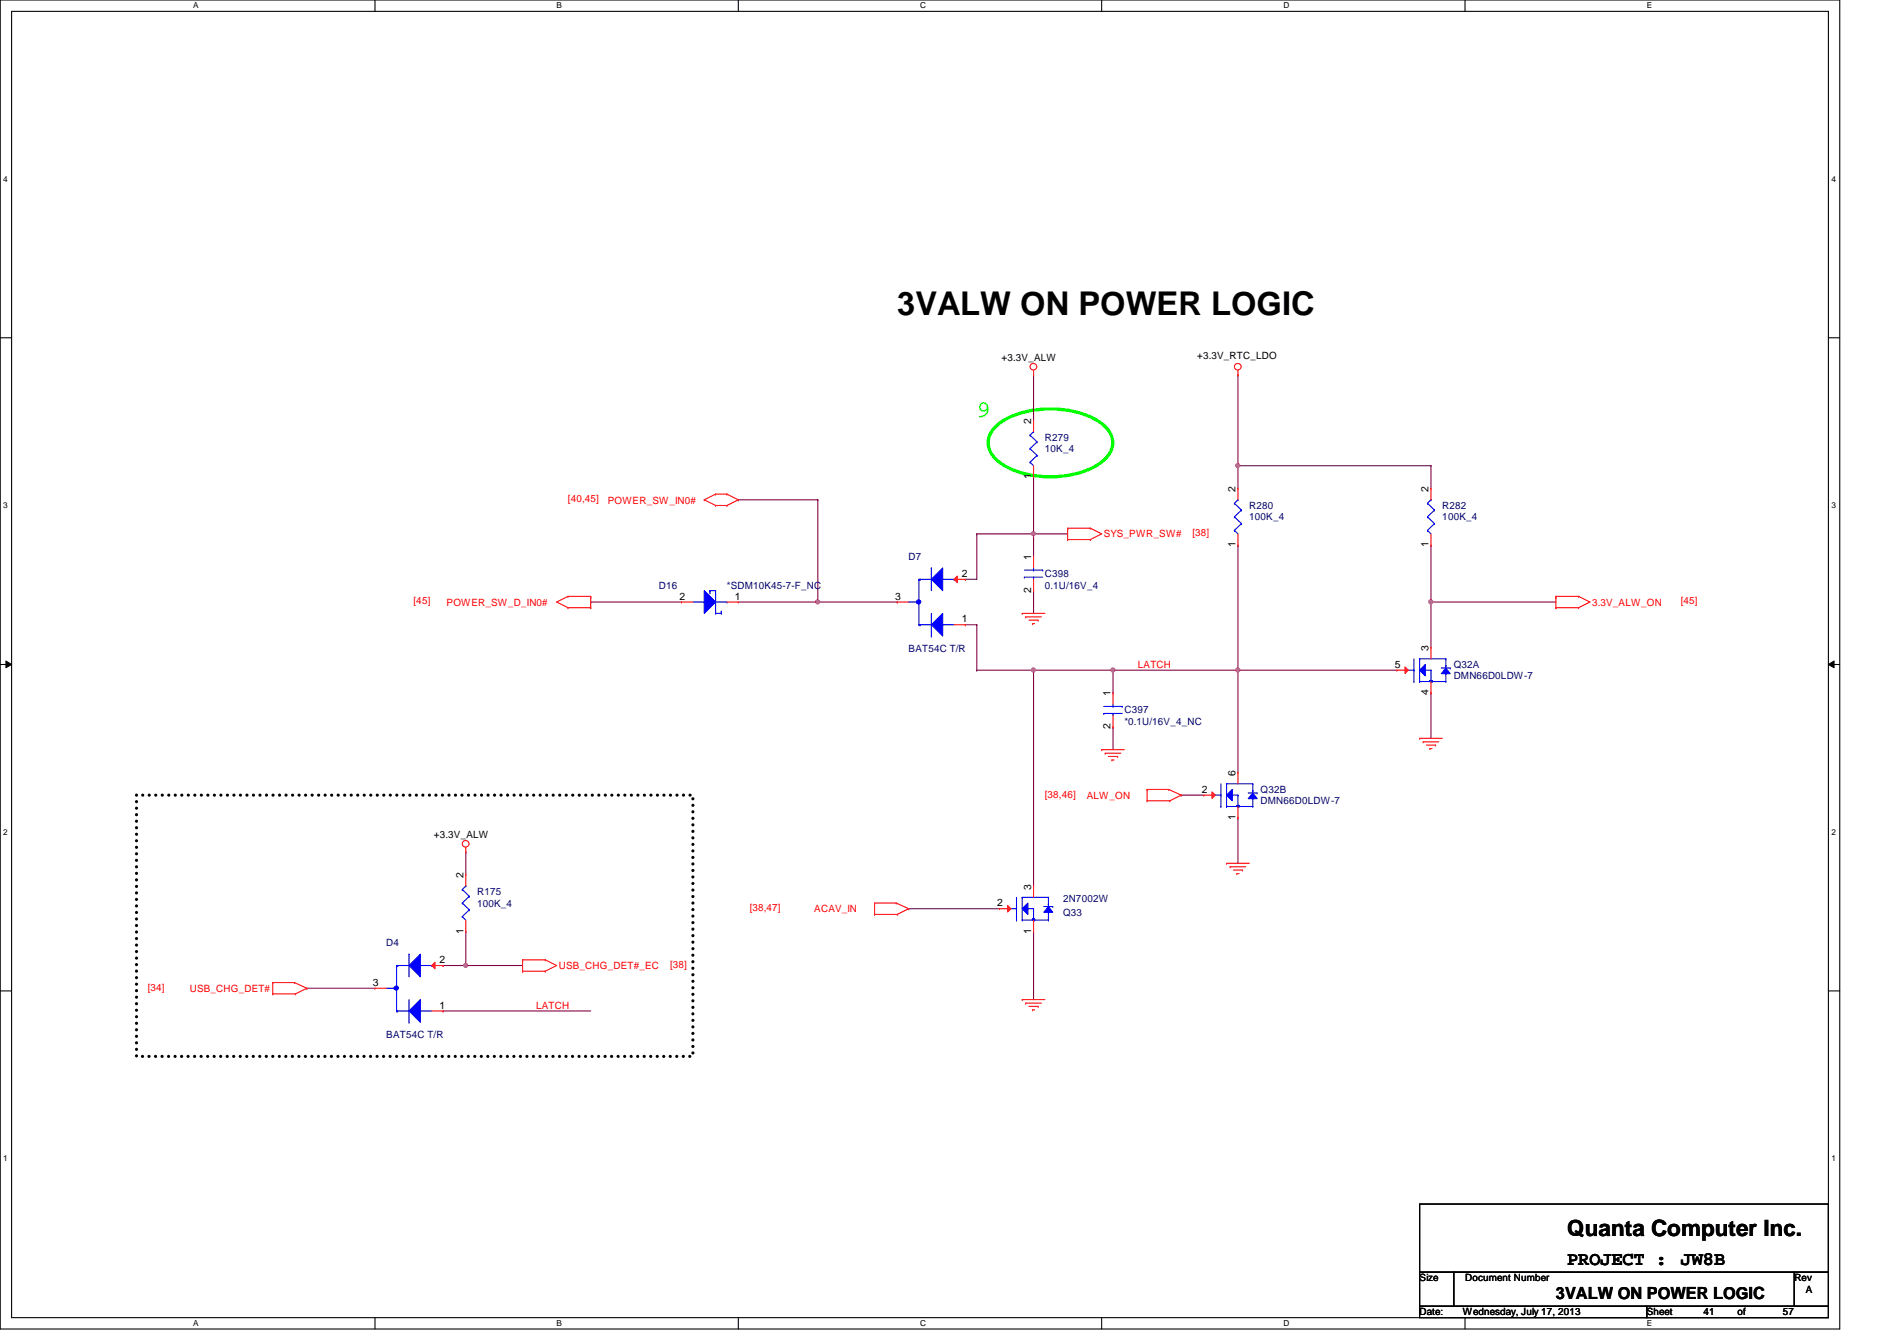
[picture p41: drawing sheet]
<svg xmlns="http://www.w3.org/2000/svg" width="297mm" height="210mm" viewBox="0 0 297 210" stroke-linecap="round" stroke-linejoin="round" font-family="sans-serif">
<defs><g id="words">
<text font-size="5.1" x="140.5" y="49.2">3VALW ON POWER LOGIC</text>
<text font-size="3.7" fill="#0f0" x="152.9" y="65.2">9</text>
<text font-size="3.5" x="245.4" y="193.5">Quanta Computer Inc.</text>
<g font-size="3">
<text x="245.4" y="198.1">PROJECT :</text>
<text x="263.2" y="198.1">JW8B</text>
</g>
<text font-size="2.6" x="243.6" y="203.3">3VALW ON POWER LOGIC</text>
<g font-size="1.6">
<text x="156.8" y="56.6">+3.3V_ALW</text>
<text x="187.4" y="56.2">+3.3V_RTC_LDO</text>
<text x="161.5" y="66.3" transform="rotate(-90 161.5 66.3)">2</text>
<text x="161.5" y="75" transform="rotate(-90 161.5 75)">1</text>
<text x="193.5" y="77" transform="rotate(-90 193.5 77)">2</text>
<text x="223.7" y="77" transform="rotate(-90 223.7 77)">2</text>
<text x="161.5" y="87.7" transform="rotate(-90 161.5 87.7)">1</text>
<text x="193.5" y="85.7" transform="rotate(-90 193.5 85.7)">1</text>
<text x="223.7" y="85.7" transform="rotate(-90 223.7 85.7)">1</text>
<text x="106.4" y="93.9">2</text>
<text x="115.1" y="93.9">1</text>
<text x="140.2" y="93.9">3</text>
<text x="150.6" y="90.3">2</text>
<text x="161.5" y="92.8" transform="rotate(-90 161.5 92.8)">2</text>
<text x="150.6" y="97.4">1</text>
<text x="223.7" y="101.9" transform="rotate(-90 223.7 101.9)">3</text>
<text x="218.4" y="104.5">5</text>
<text x="173.9" y="109" transform="rotate(-90 173.9 109)">1</text>
<text x="223.7" y="108.8" transform="rotate(-90 223.7 108.8)">4</text>
<text x="173.9" y="114.1" transform="rotate(-90 173.9 114.1)">2</text>
<text x="188.2" y="124.1">2</text>
<text x="193.5" y="121.5" transform="rotate(-90 193.5 121.5)">6</text>
<text x="67.9" y="131.2">+3.3V_ALW</text>
<text x="193.5" y="128.4" transform="rotate(-90 193.5 128.4)">1</text>
<text x="72.6" y="137.5" transform="rotate(-90 72.6 137.5)">2</text>
<text x="156.2" y="141.9">2</text>
<text x="161.5" y="139.2" transform="rotate(-90 161.5 139.2)">3</text>
<text x="72.6" y="146.1" transform="rotate(-90 72.6 146.1)">1</text>
<text x="161.5" y="146.1" transform="rotate(-90 161.5 146.1)">1</text>
<text x="58.4" y="154.3">3</text>
<text x="68.8" y="150.7">2</text>
<text x="68.8" y="157.9">1</text>
<text x="222.3" y="200.6">Size</text>
<text x="229.4" y="200.6">Document Number</text>
<text x="281" y="200.6">Rev</text>
<text x="282.7" y="202.4">A</text>
<text x="222.3" y="205.9">Date:</text>
<text x="229.1" y="205.9">Wednesday, July 17, 2013</text>
<text x="257.8" y="205.9">Sheet</text>
<text x="266.7" y="205.9">41</text>
<text x="272.1" y="205.9">of</text>
<text x="279.2" y="205.9">57</text>
</g>
<g font-size="1.6" fill="#000080">
<text x="163.6" y="69">R279</text>
<text x="163.6" y="70.8">10K_4</text>
<text x="195.6" y="79.7">R280</text>
<text x="195.6" y="81.4">100K_4</text>
<text x="225.8" y="79.7">R282</text>
<text x="225.8" y="81.4">100K_4</text>
<text x="142.3" y="87.7">D7</text>
<text x="103.2" y="92.1">D16</text>
<text x="113.8" y="92.1">*SDM10K45-7-F_NC</text>
<text x="163.6" y="90.3">C398</text>
<text x="163.6" y="92.1">0.1U/16V_4</text>
<text x="142.3" y="102.1">BAT54C T/R</text>
<text x="227.6" y="104.6">Q32A</text>
<text x="227.6" y="106.3">DMN66D0LDW-7</text>
<text x="176.1" y="111.7">C397</text>
<text x="176.1" y="113.5">*0.1U/16V_4_NC</text>
<text x="197.4" y="124.1">Q32B</text>
<text x="197.4" y="125.9">DMN66D0LDW-7</text>
<text x="74.7" y="140.1">R175</text>
<text x="74.7" y="141.9">100K_4</text>
<text x="166.5" y="143.3">Q33</text>
<text x="166.5" y="141.2">2N7002W</text>
<text x="60.5" y="148.1">D4</text>
<text x="60.5" y="162.5">BAT54C T/R</text>
</g>
<g font-size="1.6" fill="#f00">
<text x="88.9" y="78.6">[40,45]</text>
<text x="95.2" y="79">POWER_SW_IN0#</text>
<text x="186.7" y="83.9">[38]</text>
<text x="172.8" y="84.1">SYS_PWR_SW#</text>
<text x="64.8" y="94.6">[45]</text>
<text x="69.9" y="94.8">POWER_SW_D_IN0#</text>
<text x="249.3" y="94.8">3.3V_ALW_ON</text>
<text x="263.2" y="94.6">[45]</text>
<text x="178.2" y="104.6">LATCH</text>
<text x="163.6" y="124.8">[38,46]</text>
<text x="170.2" y="125">ALW_ON</text>
<text x="117.4" y="142.6">[38,47]</text>
<text x="127.5" y="142.8">ACAV_IN</text>
<text x="23.2" y="155.1">[34]</text>
<text x="29.7" y="155.2">USB_CHG_DET#</text>
<text x="87.5" y="151.7">USB_CHG_DET#_EC</text>
<text x="104.9" y="151.5">[38]</text>
<text x="83.9" y="157.9">LATCH</text>
</g>
<g font-size="1.3">
<text x="30.3" y="1.3">A</text>
<text x="87.2" y="1.3">B</text>
<text x="144.1" y="1.3">C</text>
<text x="201" y="1.3">D</text>
<text x="257.8" y="1.3">E</text>
<text x=".5" y="28.4">4</text>
<text x="286.8" y="28.4">4</text>
<text x=".5" y="79.5">3</text>
<text x="286.8" y="79.5">3</text>
<text x=".5" y="130.7">2</text>
<text x="286.8" y="130.7">2</text>
<text x=".5" y="181.8">1</text>
<text x="286.8" y="181.8">1</text>
<text x="30.3" y="207.6">A</text>
<text x="87.2" y="207.6">B</text>
<text x="144.1" y="207.6">C</text>
<text x="201" y="207.6">D</text>
<text x="257.8" y="207.6">E</text>
</g>
</g></defs>
<path d="M0 0h288.1v208h-288.1zM1.8 1.8h284.5v204.4h-284.5z" fill="none" stroke="#000" stroke-width=".17"/>
<g fill="#fff">
<path d="M30.3 .2h.8v1.4h-.8z"/>
<path d="M30.3 206.4h.8v1.4h-.8z"/>
</g>
<path d="M58.7 0v1.8M58.7 206.2v1.8" fill="none" stroke="#000" stroke-width=".17"/>
<g fill="#fff">
<path d="M87.2 .2h.8v1.4h-.8z"/>
<path d="M87.2 206.4h.8v1.4h-.8z"/>
</g>
<path d="M115.6 0v1.8M115.6 206.2v1.8" fill="none" stroke="#000" stroke-width=".17"/>
<g fill="#fff">
<path d="M144.1 .2h.8v1.4h-.8z"/>
<path d="M144.1 206.4h.8v1.4h-.8z"/>
</g>
<path d="M172.5 0v1.8M172.5 206.2v1.8" fill="none" stroke="#000" stroke-width=".17"/>
<g fill="#fff">
<path d="M201 .2h.8v1.4h-.8z"/>
<path d="M201 206.4h.8v1.4h-.8z"/>
</g>
<path d="M229.4 0v1.8M229.4 206.2v1.8" fill="none" stroke="#000" stroke-width=".17"/>
<g fill="#fff">
<path d="M257.8 .2h.9v1.4h-.9z"/>
<path d="M257.8 206.4h.9v1.4h-.9z"/>
<path d="M.5 27.3h.7v1.4h-.7z"/>
<path d="M286.8 27.3h.6v1.4h-.6z"/>
<path d="M.5 78.4h.7v1.4h-.7z"/>
<path d="M286.8 78.4h.6v1.4h-.6z"/>
</g>
<path d="M0 52.9h1.8M286.3 52.9h1.8" fill="none" stroke="#000" stroke-width=".17"/>
<g fill="#fff">
<path d="M.5 129.5h.7v1.4h-.7z"/>
<path d="M286.8 129.5h.6v1.4h-.6z"/>
</g>
<path d="M0 104h1.8M286.3 104h1.8" fill="none" stroke="#000" stroke-width=".17"/>
<path d="M.9 103.5l.9 .5-.9 .5zM286.3 104l.9-.5v1z" fill="#000"/>
<path d="M.9 103.5l.9 .5-.9 .5zM286.3 104l.9-.5v1z" fill="none" stroke="#000" stroke-width=".16"/>
<g fill="#fff">
<path d="M.5 180.6h.7v1.4h-.7z"/>
<path d="M286.8 180.6h.6v1.4h-.6z"/>
</g>
<path d="M0 155.1h1.8M286.3 155.1h1.8" fill="none" stroke="#000" stroke-width=".17"/>
<path d="M21.4 124.5h87.1v40.9h-87.1z" fill="none" stroke="#000" stroke-width=".51" stroke-dasharray="0 1"/>
<path d="M155.6 67.1a10.2 10.2 0 0 1 6-2.9 15.6 15.6 0 0 1 10.2 1.6 4.5 4.5 0 0 1 2.4 3.5 4.2 4.2 0 0 1-2.4 3.5 15.6 15.6 0 0 1-14.7 0 4.5 4.5 0 0 1-2.4-3.5l.1-.8 .3-.7z" fill="none" stroke="#0f0" stroke-width=".51"/>
<g fill="none" stroke="#800040" stroke-width=".17">
<path d="M161.8 58.7h.1M161.8 58.7v7.1M161.8 74.7h.1M161.8 74.7v8.9M161.8 83.6h.1M161.8 83.6h5.4M224.1 94.2h.1M224.1 94.2h19.5M152.9 104.9h.1M152.9 104.9h8.9M185 124.5h.1M185 124.5h3.5"/>
<path d="M193.8 128h.1M193.8 128v7.1M142.3 142.2h.1M142.3 142.2h14.2"/>
</g>
<circle cx="161.8" cy="83.5" r=".32" fill="#f0f"/>
<circle cx="161.8" cy="83.5" r=".32" fill="none" stroke="#f0f" stroke-width=".17"/>
<path d="M193.8 72.9h.1M193.8 72.9v3.6M193.8 72.9h30.3M224.1 108.5h.1M224.1 108.5v7.1" fill="none" stroke="#800040" stroke-width=".17"/>
<circle cx="193.8" cy="72.9" r=".32" fill="#f0f"/>
<circle cx="193.8" cy="72.9" r=".32" fill="none" stroke="#f0f" stroke-width=".17"/>
<path d="M193.8 58.7h.1M193.8 58.7v14.2M224.1 72.9h.1M224.1 72.9v3.6M224.1 94.2h.1M224.1 94.2v7.1M161.8 145.8h.1M161.8 145.8v10.7" fill="none" stroke="#800040" stroke-width=".17"/>
<circle cx="224" cy="94.2" r=".32" fill="#f0f"/>
<circle cx="224" cy="94.2" r=".32" fill="none" stroke="#f0f" stroke-width=".17"/>
<path d="M193.8 104.9h.1M193.8 104.9v16" fill="none" stroke="#800040" stroke-width=".17"/>
<circle cx="193.8" cy="104.9" r=".32" fill="#f0f"/>
<circle cx="193.8" cy="104.9" r=".32" fill="none" stroke="#f0f" stroke-width=".17"/>
<path d="M152.9 83.6h.1M152.9 83.6h8.9M161.8 83.6h.1M161.8 92.5h.1M161.8 83.6v3.5M161.8 92.5v3.5M224.1 85.3h.1M224.1 85.3v8.9M161.8 104.9h.1M161.8 104.9h12.5" fill="none" stroke="#800040" stroke-width=".17"/>
<circle cx="161.8" cy="104.9" r=".32" fill="#f0f"/>
<circle cx="161.8" cy="104.9" r=".32" fill="none" stroke="#f0f" stroke-width=".17"/>
<path d="M193.8 85.3h.1M193.8 85.3v19.6M174.3 113.8h.1M174.3 104.9h.1M174.3 104.9v3.6M174.3 113.8v3.5M193.8 104.9h.1M193.8 104.9h24.9" fill="none" stroke="#800040" stroke-width=".17"/>
<circle cx="174.3" cy="104.9" r=".32" fill="#f0f"/>
<circle cx="174.3" cy="104.9" r=".32" fill="none" stroke="#f0f" stroke-width=".17"/>
<g fill="none" stroke="#800040" stroke-width=".17">
<path d="M115.6 78.2h.1M115.6 78.2h12.5M151.2 90.7h.1M151.2 97.8h.1M151.2 97.8h1.7M152.9 83.6h.1M152.9 97.8h.1M152.9 83.6v7.1h-1.7M152.9 97.8v7.1M161.8 104.9h.1M161.8 104.9v33.8M174.3 104.9h.1"/>
<path d="M174.3 104.9h19.5M72.9 133.3h.1M72.9 133.3v3.6M69.4 158.2h.1M69.4 151.1h.1M69.4 158.2h23.1M72.9 145.8h.1M72.9 145.8v5.3h-3.5"/>
</g>
<circle cx="72.9" cy="151.1" r=".32" fill="#f0f"/>
<circle cx="72.9" cy="151.1" r=".32" fill="none" stroke="#f0f" stroke-width=".17"/>
<path d="M128.1 78.2h.1M128.1 78.2v16M48 154.7h.1M48 154.7h10.7M72.9 151.1h.1M72.9 151.1h8.9" fill="none" stroke="#800040" stroke-width=".17"/>
<circle cx="128" cy="94.2" r=".32" fill="#f0f"/>
<circle cx="128" cy="94.2" r=".32" fill="none" stroke="#f0f" stroke-width=".17"/>
<path d="M92.5 94.2h.1M92.5 94.2h14.2M115.6 94.2h24.9M128.1 94.2h.1M140.5 94.2h.1" fill="none" stroke="#800040" stroke-width=".17"/>
<g fill="none" stroke="#f00" stroke-width=".17">
<path d="M161.8 58.7h.1M161.8 58v.7M193.8 58.7h.1M193.8 58v.7M110.3 78.2h.1M110.3 78.2l1.8 .9M112.1 77.3h.1M112.1 79.1h.1M112.1 77.3l-1.8 .9M112.1 77.3h1.7M112.1 79.1h1.7M113.8 77.3h.1"/>
<path d="M113.8 79.1h.1M113.8 77.3l1.8 .9M115.6 78.2h.1M115.6 78.2l-1.8 .9M193.8 76.5h.1M193.8 76.5v1.7M88.9 93.3h.1M88.9 95.1h.1M88.9 93.3h3.6M88.9 95.1h3.6M88.9 93.3l-1.7 .9 1.7 .9M92.5 93.3h.1"/>
<path d="M92.5 95.1h.1M92.5 93.5h.1M92.5 93.3v1.8M160.1 96h.1M160.1 96h3.5M160.6 96.6h.1M160.6 96.6h2.5M161.1 97.1h1.5M161.7 97.6h.1M161.7 97.6h.3M162.6 97.1h.1M167.2 82.7h.1"/>
<path d="M167.2 84.5h.1M167.2 82.8h.1M167.2 82.7h3.5M167.2 84.5h3.5M167.2 82.7v1.8M170.7 82.7h.1M170.7 84.5h.1M170.7 82.7l1.8 .9-1.8 .9M193.8 85.3h.1M193.8 83.6v1.7M243.6 93.3h.1M243.6 95.1h.1"/>
<path d="M243.6 93.5h.1M243.6 93.3h3.6M243.6 95.1h3.6M243.6 93.3v1.8M247.2 93.3h.1M247.2 95.1h.1M247.2 93.3l1.8 .9-1.8 .9M172.5 117.3h.1M172.5 117.3h3.6M173.1 117.9h.1M173.1 117.9h2.4M173.6 118.4h1.4"/>
<path d="M174.1 119h.1M174.1 119h.4M175 118.4h.1M222.3 115.6h.1M222.3 115.6h3.5M222.8 116.1h.1M222.8 116.1h2.5M223.3 116.6h1.5M223.9 117.2h.1M223.9 117.2h.3M224.8 116.6h.1M72.9 133.3h.1"/>
<path d="M72.9 132.6v.7M179.6 123.6h.1M179.6 125.3h.1M179.6 123.6h3.4M179.6 125.3h3.6M179.6 123.6v1.7M183 123.6h.1M183 123.6l2 .9M183.2 125.3h.1M185 124.5h.1M185 124.5l-1.8 .8M192.1 135.1h.1"/>
<path d="M192.1 135.1h3.5M192.6 135.7h.1M192.6 135.7h2.5M193.1 136.2h1.5M193.7 136.7h.1M193.7 136.7h.3M194.6 136.2h.1M42.7 153.8h.1M42.7 155.6h.1M42.7 153.8h3.4M42.7 155.6h3.6M42.7 153.8v1.8"/>
<path d="M46.1 153.8h.1M46.1 153.8l1.9 .9M46.3 155.6h.1M48 154.7h.1M48 154.7l-1.7 .9M81.8 150.2h.1M81.8 152h.1M81.8 150.4h.1M81.8 150.2h3.6M81.8 152h3.6M81.8 150.2v1.8M85.4 150.2h.1"/>
<path d="M85.4 152h.1M85.4 150.2l1.8 .9-1.8 .9M136.9 141.4h.1M136.9 143.1h.1M136.9 141.4h3.4M136.9 143.1h3.6M136.9 141.4v1.7M140.3 141.4h.1M140.3 141.4l2 .8M140.5 143.1h.1M142.3 142.2h.1M142.3 142.2l-1.8 .9"/>
<path d="M160.1 156.5h.1M160.1 156.5h3.5M160.6 157h.1M160.6 157h2.5M161.1 157.5h1.5M161.7 158.1h.1M161.7 158.1h.3M162.6 157.5h.1"/>
<circle cx="161.8" cy="57.4" r=".52"/>
<circle cx="193.8" cy="57.4" r=".52"/>
<circle cx="72.9" cy="132.1" r=".52"/>
</g>
<path d="M222.3 188.5h64v10.6h-64zM222.3 199.1h5.3v5.4h-5.3zM227.6 199.1h53.4v5.4h-53.4zM281 199.1h5.3v5.4h-5.3zM222.3 204.5h35.5v1.7h-35.5zM257.8 204.5h28.5v1.7h-28.5z" fill="none" stroke="#000" stroke-width=".17"/>
<path d="M193.3 78.8h.1M193.3 78.8l1.1 1M193.8 78.2h.1M193.8 78.2l-.5 .6M194.4 79.8h.1M194.4 79.8l-1.1 1.1M193.3 83h.1M193.3 80.9h.1M193.3 83l.5 .6M193.3 80.9l1.1 1.1M194.4 82h.1M194.4 82l-1.1 1" fill="none" stroke="#00f" stroke-width=".17"/>
<circle cx="62.1" cy="154.7" r=".33" fill="#00f"/>
<circle cx="62.1" cy="154.7" r=".33" fill="none" stroke="#00f" stroke-width=".17"/>
<path d="M65.8 156.5v3.5l-1.8-1.8z" fill="#00f"/>
<path d="M65.8 156.5v3.5l-1.8-1.8z" fill="none" stroke="#00f" stroke-width=".17"/>
<path d="M64 151.1l1.8-1.7v3.5z" fill="#00f"/>
<g fill="none" stroke="#00f" stroke-width=".17">
<path d="M60.5 154.7h1.2M61.7 154.7h.1M62.1 151.1h.1M62.1 158.2h.1M62.1 158.2h1.9M62.1 151.1h1.9M62.1 151.1v3.2M62.1 155v3.2M62.3 158.2h.1M62.3 151.1h.1M64 151.1l1.8-1.7v3.5zM64 149.4h.1"/>
<path d="M64 149.4v3.5M64 156.5v3.5M65.8 158.2h.1M65.8 158.2h1.8M65.8 151.1h1.8M67.6 151.1h.1M64 160h.1"/>
</g>
<path d="M58.7 154.7h.1M58.7 154.7h1.8" fill="none" stroke="#f00" stroke-width=".17"/>
<path d="M67.6 151.1l.5-.5v1z" fill="#f00"/>
<path d="M161.8 74.7h.1M161.8 65.8h.1M161.8 65.8v1.8M161.8 72.9v1.8M67.6 151.1l.5-.5v1zM67.6 151.1h1.8M67.6 158.2h1.8M69.4 151.1h.1M69.4 158.2h.1" fill="none" stroke="#f00" stroke-width=".17"/>
<path d="M161.3 72.3h.1M161.3 70.2h.1M161.3 68.1h.1M161.3 72.3l.5 .6M161.3 70.2l1.1 1.1M161.3 68.1l1.1 1.1M161.8 67.6h.1M161.8 67.6l-.5 .5M162.4 71.3h.1M162.4 69.2h.1M162.4 71.3l-1.1 1M162.4 69.2l-1.1 1" fill="none" stroke="#00f" stroke-width=".17"/>
<path d="M160.1 142.2l.8-.8v1.7z" fill="#00f"/>
<path d="M160.1 142.2l.8-.8v1.7z" fill="none" stroke="#00f" stroke-width=".17"/>
<path d="M164.2 141.9l.6 .9h-1.4z" fill="#00f"/>
<g fill="none" stroke="#00f" stroke-width=".17">
<path d="M158.3 142.2h.9M159.2 142.2h.1M159.2 144h.1M159.2 140.5v3.5M160.1 140.5h.1M160.1 144h.1M160.1 140.5h4.1M160.1 140.5v3.5M160.1 144h4.1M160.9 142.2h.1M160.9 142.2h.9M161.7 143.8h.1"/>
<path d="M161.7 143.8v.2M161.7 143.8h.3M161.8 144h.1M161.8 142.2h.1M161.8 142.2v1.8M162 143.8h.1M162 144h.1M162 143.8v.2M163.4 141.9h1.4M164.2 141.9l.6 .9h-1.4zM164.2 140.5h.1M164.2 141.5h.1"/>
<path d="M164.2 144h.1M164.2 142.8h.1M164.2 140.5v1.4M164.2 142.8v1.2M164.8 141.9h.1"/>
</g>
<path d="M157.8 141.7l.5 .5-.5 .5z" fill="#f00"/>
<path d="M224.1 76.5h.1M224.1 76.5v1.7M224.1 85.3h.1M224.1 83.6v1.7M161.8 138.7h.1M161.8 138.7v1.8M156.5 142.2h.1M156.5 142.2h1.8M157.8 141.7l.5 .5-.5 .5zM161.8 145.8h.1M161.8 144v1.8" fill="none" stroke="#f00" stroke-width=".17"/>
<path d="M223.5 78.8h.1M223.5 78.8l1.1 1M224.1 78.2h.1M224.1 78.2l-.6 .6M224.6 79.8h.1M224.6 79.8l-1.1 1.1M223.5 83h.1M223.5 80.9h.1M223.5 83l.6 .6M223.5 80.9l1.1 1.1M224.6 82h.1M224.6 82l-1.1 1" fill="none" stroke="#00f" stroke-width=".17"/>
<path d="M222.3 104.9l.9-.9v1.8z" fill="#00f"/>
<path d="M222.3 104.9l.9-.9v1.8z" fill="none" stroke="#00f" stroke-width=".17"/>
<path d="M226.4 104.6l.7 .9h-1.4z" fill="#00f"/>
<g fill="none" stroke="#00f" stroke-width=".17">
<path d="M220.5 104.9h.9M221.4 104.9h.1M221.4 106.7h.1M221.4 103.1v3.6M222.3 103.1h.1M222.3 106.7h.1M222.3 103.1h4.1M222.3 103.1v3.6M222.3 106.7h4.1M223.2 104.9h.1M223.2 104.9h.9M223.9 106.5h.1"/>
<path d="M223.9 106.5v.2M223.9 106.5h.3M224.1 106.7h.1M224.1 104.9h.1M224.1 104.9v1.8M224.2 106.5h.1M224.2 106.7h.1M224.2 106.5v.2M225.7 104.6h1.4M226.4 104.6l.7 .9h-1.4zM226.4 103.1h.1M226.4 104.2h.1"/>
<path d="M226.4 106.7h.1M226.4 105.5h.1M226.4 103.1v1.5M226.4 105.5v1.2M227.1 104.6h.1"/>
</g>
<path d="M220 104.4l.5 .5-.5 .5z" fill="#f00"/>
<path d="M218.7 104.9h.1M218.7 104.9h1.8M220 104.4l.5 .5-.5 .5zM224.1 101.3h.1M224.1 108.5h.1M224.1 101.3v1.8M224.1 106.7v1.8M72.9 136.9h.1M72.9 136.9v1.8M72.9 145.8h.1M72.9 144v1.8" fill="none" stroke="#f00" stroke-width=".17"/>
<path d="M72.4 139.2h.1M72.4 139.2l1.1 1.1M72.9 138.7h.1M72.9 138.7l-.5 .5M72.4 143.5h.1M72.4 141.4h.1M72.4 143.5l.5 .5M72.4 141.4l1.1 1M73.5 142.4h.1M73.5 140.3h.1M73.5 142.4l-1.1 1.1M73.5 140.3l-1.1 1.1" fill="none" stroke="#00f" stroke-width=".17"/>
<circle cx="143.9" cy="94.2" r=".33" fill="#00f"/>
<circle cx="143.9" cy="94.2" r=".33" fill="none" stroke="#00f" stroke-width=".17"/>
<path d="M147.6 96v3.6l-1.8-1.8z" fill="#00f"/>
<path d="M147.6 96v3.6l-1.8-1.8z" fill="none" stroke="#00f" stroke-width=".17"/>
<path d="M145.8 90.7l1.8-1.8v3.6z" fill="#00f"/>
<g fill="none" stroke="#00f" stroke-width=".17">
<path d="M142.3 94.2h1.2M143.5 94.2h.1M143.9 90.7h.1M143.9 97.8h.1M143.9 97.8h1.9M143.9 90.7h1.9M143.9 90.7v3.2M143.9 94.6v3.2M144.1 97.8h.1M144.1 90.7h.1M145.8 90.7l1.8-1.8v3.6zM145.8 88.9h.1"/>
<path d="M145.8 99.6h.1M145.8 88.9v3.6M145.8 96v3.6M147.6 97.8h.1M147.6 97.8h1.8M147.6 90.7h1.8M149.4 90.7h.1"/>
</g>
<path d="M140.5 94.2h.1M140.5 94.2h1.8" fill="none" stroke="#f00" stroke-width=".17"/>
<path d="M149.4 90.7l.5-.5v1z" fill="#f00"/>
<path d="M149.4 90.7l.5-.5v1zM149.4 90.7h1.8M149.4 97.8h1.8M151.2 90.7h.1M151.2 97.8h.1" fill="none" stroke="#f00" stroke-width=".17"/>
<path d="M192.1 124.5l.9-.9v1.7z" fill="#00f"/>
<path d="M192.1 124.5l.9-.9v1.7z" fill="none" stroke="#00f" stroke-width=".17"/>
<path d="M196.2 124.1l.6 .9h-1.4z" fill="#00f"/>
<g fill="none" stroke="#00f" stroke-width=".17">
<path d="M190.3 124.5h.9M191.2 124.5h.1M191.2 126.2h.1M191.2 122.7v3.5M192.1 122.7h.1M192.1 126.2h.1M192.1 122.7h4.1M192.1 122.7v3.5M192.1 126.2h4.1M193 124.5h.1M193 124.5h.8M193.7 126.1h.1"/>
<path d="M193.7 126.1v.1M193.7 126.1h.3M193.8 126.2h.1M193.8 124.5h.1M193.8 124.5v1.7M194 126.1h.1M194 126.2h.1M194 126.1v.1M195.4 124.1h1.4M196.2 124.1l.6 .9h-1.4zM196.2 122.7h.1M196.2 123.7h.1"/>
<path d="M196.2 126.2h.1M196.2 125h.1M196.2 122.7v1.4M196.2 125v1.2M196.8 124.1h.1"/>
</g>
<path d="M189.8 124l.5 .5-.5 .5z" fill="#f00"/>
<path d="M188.5 124.5h.1M188.5 124.5h1.8M189.8 124l.5 .5-.5 .5zM193.8 120.9h.1M193.8 128h.1M193.8 120.9v1.8M193.8 126.2v1.8" fill="none" stroke="#f00" stroke-width=".17"/>
<path d="M110.3 92.5l1.8 1.7-1.8 1.8z" fill="#00f"/>
<g fill="none" stroke="#00f" stroke-width=".17">
<path d="M108.5 94.2h1.8M110.3 92.5l1.8 1.7-1.8 1.8zM110.3 94.2h.1M111.2 92.5h.1M111.2 92.8h.1M111.2 92.5h.9v3.5M111.2 92.5v.3M112.1 96h.1M112.1 94.2h1.7M112.1 96h.8M112.9 96h.1M112.9 95.7h.1"/>
<path d="M112.9 95.7v.3M113.8 94.2h.1M160.4 90.3h.1M160.4 90.3h2.9M160.4 89.2h2.9M161.8 89.2h.1M161.8 90.3h.1M161.8 88.9v.3M161.8 90.3v.4M163.3 89.2h.1M172.8 111.7h.1M172.8 111.7h2.9"/>
<path d="M172.8 110.6h2.9M174.3 110.6h.1M174.3 111.7h.1M174.3 110.2v.4M174.3 111.7v.3M175.7 110.6h.1"/>
</g>
<path d="M106.7 94.2h.1M106.7 94.2h1.8M113.8 94.2h1.8M115.6 94.2h.1M161.8 87.1h.1M161.8 92.5h.1M161.8 87.1v1.8M161.8 90.7v1.8M174.3 108.5h.1M174.3 113.8h.1M174.3 108.5v1.7M174.3 112v1.8" fill="none" stroke="#f00" stroke-width=".17"/>
<circle cx="161.8" cy="83.5" r=".32" fill="#f0f"/>
<circle cx="161.8" cy="83.5" r=".32" fill="none" stroke="#f0f" stroke-width=".17"/>
<circle cx="193.8" cy="72.9" r=".32" fill="#f0f"/>
<circle cx="193.8" cy="72.9" r=".32" fill="none" stroke="#f0f" stroke-width=".17"/>
<circle cx="224" cy="94.2" r=".32" fill="#f0f"/>
<circle cx="224" cy="94.2" r=".32" fill="none" stroke="#f0f" stroke-width=".17"/>
<circle cx="193.8" cy="104.9" r=".32" fill="#f0f"/>
<circle cx="193.8" cy="104.9" r=".32" fill="none" stroke="#f0f" stroke-width=".17"/>
<circle cx="161.8" cy="104.9" r=".32" fill="#f0f"/>
<circle cx="161.8" cy="104.9" r=".32" fill="none" stroke="#f0f" stroke-width=".17"/>
<circle cx="174.3" cy="104.9" r=".32" fill="#f0f"/>
<circle cx="174.3" cy="104.9" r=".32" fill="none" stroke="#f0f" stroke-width=".17"/>
<circle cx="72.9" cy="151.1" r=".32" fill="#f0f"/>
<circle cx="72.9" cy="151.1" r=".32" fill="none" stroke="#f0f" stroke-width=".17"/>
<circle cx="128" cy="94.2" r=".32" fill="#f0f"/>
<circle cx="128" cy="94.2" r=".32" fill="none" stroke="#f0f" stroke-width=".17"/>
<use href="#words"/>
</svg>
